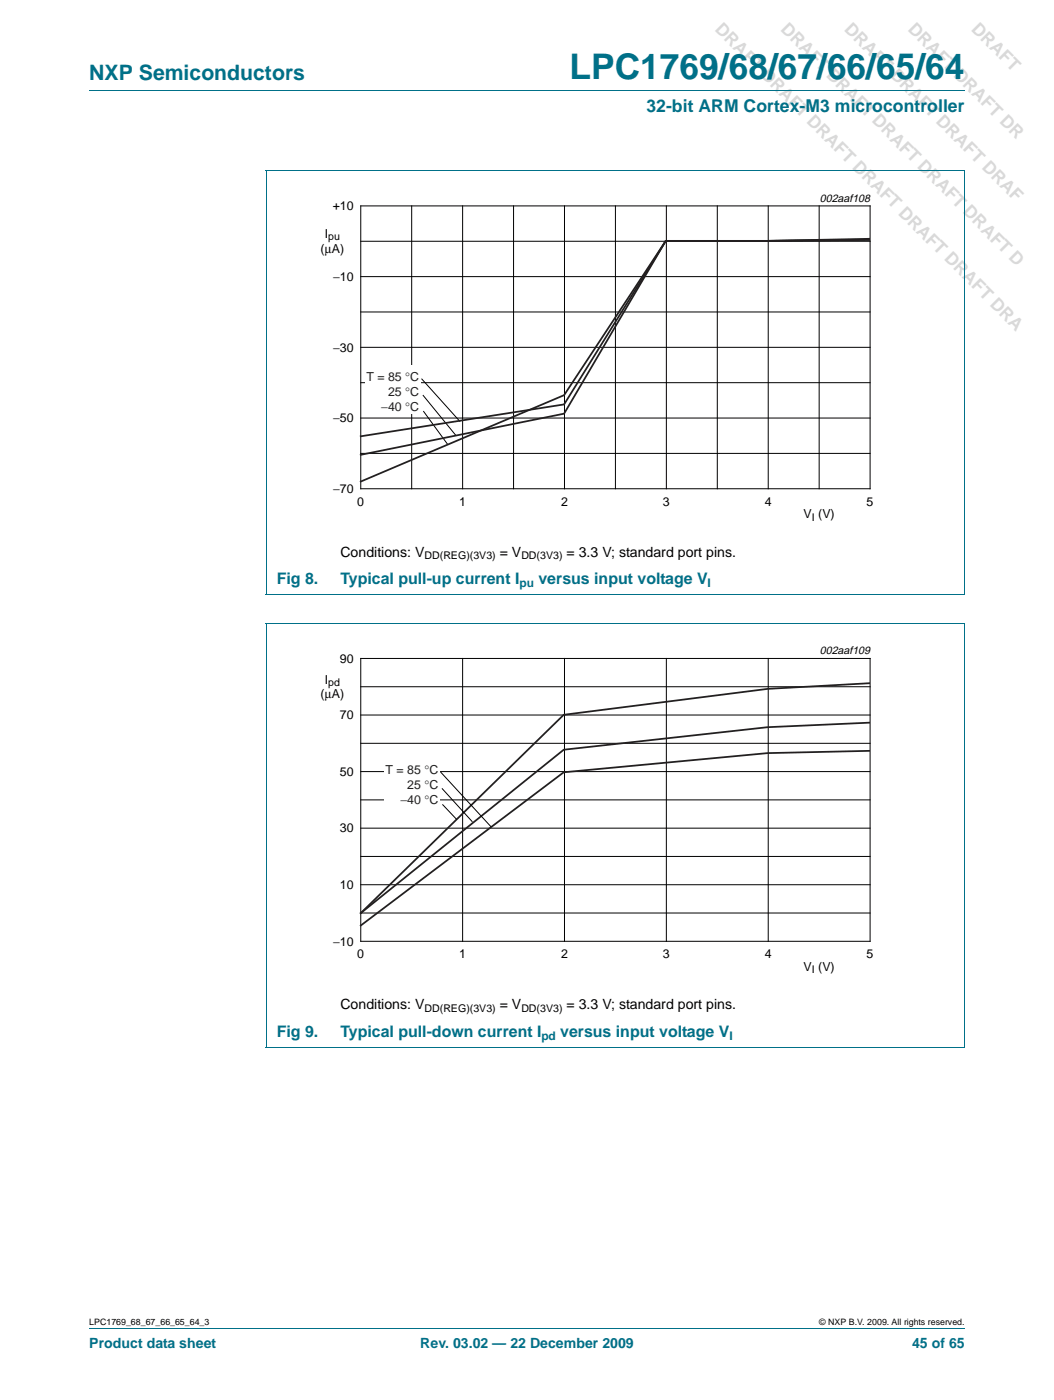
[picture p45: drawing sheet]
<svg xmlns="http://www.w3.org/2000/svg" width="210mm" height="279mm" viewBox="0 0 210 279" stroke-linecap="round" stroke-linejoin="round" font-family="sans-serif">
<defs><g id="words">
<text font-size="7" fill="#007088" x="113.6" y="15.8">LPC1769/68/67/66/65/64</text>
<text font-size="4.2" fill="#007088" x="17.8" y="16">NXP Semiconductors</text>
<g font-size="3.5" fill="#d9d9d9">
<text x="142.5" y="6.1" transform="rotate(45 142.5 6.1)">DRAFT DRAFT DRAFT DRAFT DRAFT DRAFT DRA</text>
<text x="155.6" y="6.1" transform="rotate(45 155.6 6.1)">DRAFT DRAFT DRAFT DRAFT DRAFT D</text>
<text x="168.3" y="6.1" transform="rotate(45 168.3 6.1)">DRAFT DRAFT DRAFT DRAF</text>
<text x="180.9" y="6.1" transform="rotate(45 180.9 6.1)">DRAFT DRAFT DR</text>
</g>
<text font-size="3.5" fill="#007088" x="129" y="22.3">32-bit ARM Cortex-M3 microcontroller</text>
<g font-size="3.2" fill="#007088">
<text x="55.2" y="116.6">Fig 8.</text>
<text x="67.9" y="116.6">Typical pull-up current I</text>
<text x="107.4" y="116.6">versus input voltage V</text>
<text x="55.2" y="206.9">Fig 9.</text>
<text x="67.9" y="206.9">Typical pull-down current I</text>
<text x="111.8" y="206.9">versus input voltage V</text>
</g>
<g font-size="2.8">
<text x="67.9" y="111.1">Conditions: V</text>
<text x="99.7" y="111.1">= V</text>
<text x="113" y="111.1">= 3.3 V; standard port pins.</text>
<text x="67.9" y="201.4">Conditions: V</text>
<text x="99.7" y="201.4">= V</text>
<text x="113" y="201.4">= 3.3 V; standard port pins.</text>
</g>
<g font-size="2.8" fill="#007088">
<text x="17.8" y="269.1">Product data sheet</text>
<text x="83.8" y="269.1">Rev. 03.02 — 22 December 2009</text>
<text x="181.9" y="269.1">45 of 65</text>
</g>
<g font-size="2.5">
<text x="66.4" y="41.9">+10</text>
<text x="64.8" y="47.5">I</text>
<text x="64" y="50.5">(μA)</text>
<text x="66.5" y="56.1">−10</text>
<text x="66.5" y="70.2">−30</text>
<text x="66.5" y="84.3">−50</text>
<text x="66.5" y="98.4">−70</text>
<text x="71.3" y="100.9">0</text>
<text x="91.6" y="100.9">1</text>
<text x="111.9" y="100.9">2</text>
<text x="132.2" y="100.9">3</text>
<text x="152.6" y="100.9">4</text>
<text x="172.9" y="100.9">5</text>
<text x="160.3" y="103.5">V (V)</text>
<text x="64.8" y="136.4">I</text>
<text x="67.8" y="132.3">90</text>
<text x="64" y="139.4">(μA)</text>
<text x="67.8" y="143.5">70</text>
<text x="67.8" y="154.8">50</text>
<text x="67.8" y="166.1">30</text>
<text x="67.8" y="177.4">10</text>
<text x="66.5" y="188.7">−10</text>
<text x="71.3" y="191.2">0</text>
<text x="91.6" y="191.2">1</text>
<text x="111.9" y="191.2">2</text>
<text x="132.2" y="191.2">3</text>
<text x="152.6" y="191.2">4</text>
<text x="172.9" y="191.2">5</text>
<text x="160.3" y="193.8">V (V)</text>
</g>
<g font-size="2.5" fill="#231f20">
<text x="73.1" y="76">T = 85 °C</text>
<text x="76.1" y="82">−40 °C</text>
<text x="77.4" y="79">25 °C</text>
<text x="76.9" y="154.5">T = 85 °C</text>
<text x="79.9" y="160.5">−40 °C</text>
<text x="81.2" y="157.5">25 °C</text>
</g>
<g font-size="2.4" fill="#007088">
<text x="103.6" y="117.2">pu</text>
<text x="141.2" y="117.2">I</text>
<text x="108" y="207.5">pd</text>
<text x="145.5" y="207.5">I</text>
</g>
<g font-size="2.2">
<text x="163.6" y="40.2">002aaf108</text>
<text x="163.6" y="130.6">002aaf109</text>
</g>
<g font-size="2.1">
<text x="65.5" y="48">pu</text>
<text x="161.9" y="104">I</text>
<text x="84.7" y="111.6">DD(REG)(3V3)</text>
<text x="104" y="111.6">DD(3V3)</text>
<text x="65.5" y="136.9">pd</text>
<text x="161.9" y="194.3">I</text>
<text x="84.7" y="201.9">DD(REG)(3V3)</text>
<text x="104" y="201.9">DD(3V3)</text>
</g>
<g font-size="1.8">
<text x="17.8" y="264.5">LPC1769_68_67_66_65_64_3</text>
<text x="163.4" y="264.5">© NXP B.V. 2009. All rights reserved.</text>
</g>
</g></defs>
<path d="M17.8 18.2h174.6M53 34h139.5M53.1 34.1v84.6M192.4 34.1v84.6M53 118.7h139.5M53 124.4h139.5M53.1 124.4v84.6M192.4 124.4v84.6M53 209h139.5M17.8 265.1h174.6" fill="none" stroke="#007088" stroke-width=".2"/>
<g fill="none" stroke="#000" stroke-width=".2">
<path d="M72 41.1h101.6v56.4h-101.6zM72 55.2h101.6M72 48.1h101.6M82.1 41.1v56.4M92.3 41.1v56.4M102.4 41.1v56.4M112.6 41.1v56.4M122.8 41.1v56.4M132.9 41.1v56.4M143.1 41.1v56.4M153.2 41.1v56.4M163.4 41.1v56.4"/>
<path d="M72 76.4h101.6M72 69.3h101.6M72 62.3h101.6M84.1 75.6l7.7 8.5M84.4 78.8l6.6 8.1M72 90.5h101.6M72 83.4h101.6M84.4 82l4.9 6.7"/>
</g>
<path d="M72.9 73h11v9.6h-11z" fill="#fff"/>
<path d="M173.4 47.7l-20.3 .4h-20.3l-20.3 32.6-40.5 6.4M72 90.8l40.5-8.2 20.3-34.5h20.3l20.3-.2-20.3 .2h-20.3l-20.3 30.8-40.5 17.2M173.4 136.4l-20.3 1.1-40.6 5.2-40.5 39.5 40.5-32.6 40.6-4.5 20.3-.9M173.4 149.9l-20.3 .4-40.6 3.8-40.5 30.6" fill="none" stroke="#231f20" stroke-width=".35"/>
<path d="M59.3 128.6h127v66.3h-127z" fill="none" stroke="#fff" stroke-width=".2"/>
<g fill="none" stroke="#000" stroke-width=".2">
<path d="M72 131.4h101.6v56.5h-101.6zM72 137.1h101.6M92.3 131.4v56.5M112.6 131.4v56.5M132.9 131.4v56.5M153.2 131.4v56.5M72 154h101.6M72 142.7h101.6M72 159.6h101.6M72 148.3h101.6M87.9 154.1l10.1 10.9M88.2 157.3l6 6.7"/>
<path d="M72 165.3h101.6M72 170.9h101.6M72 176.6h101.6M88.3 160.5l2.8 3M72 182.2h101.6"/>
</g>
<path d="M76.7 151.5h11v9.6h-11z" fill="#fff"/>
<use href="#words"/>
</svg>
